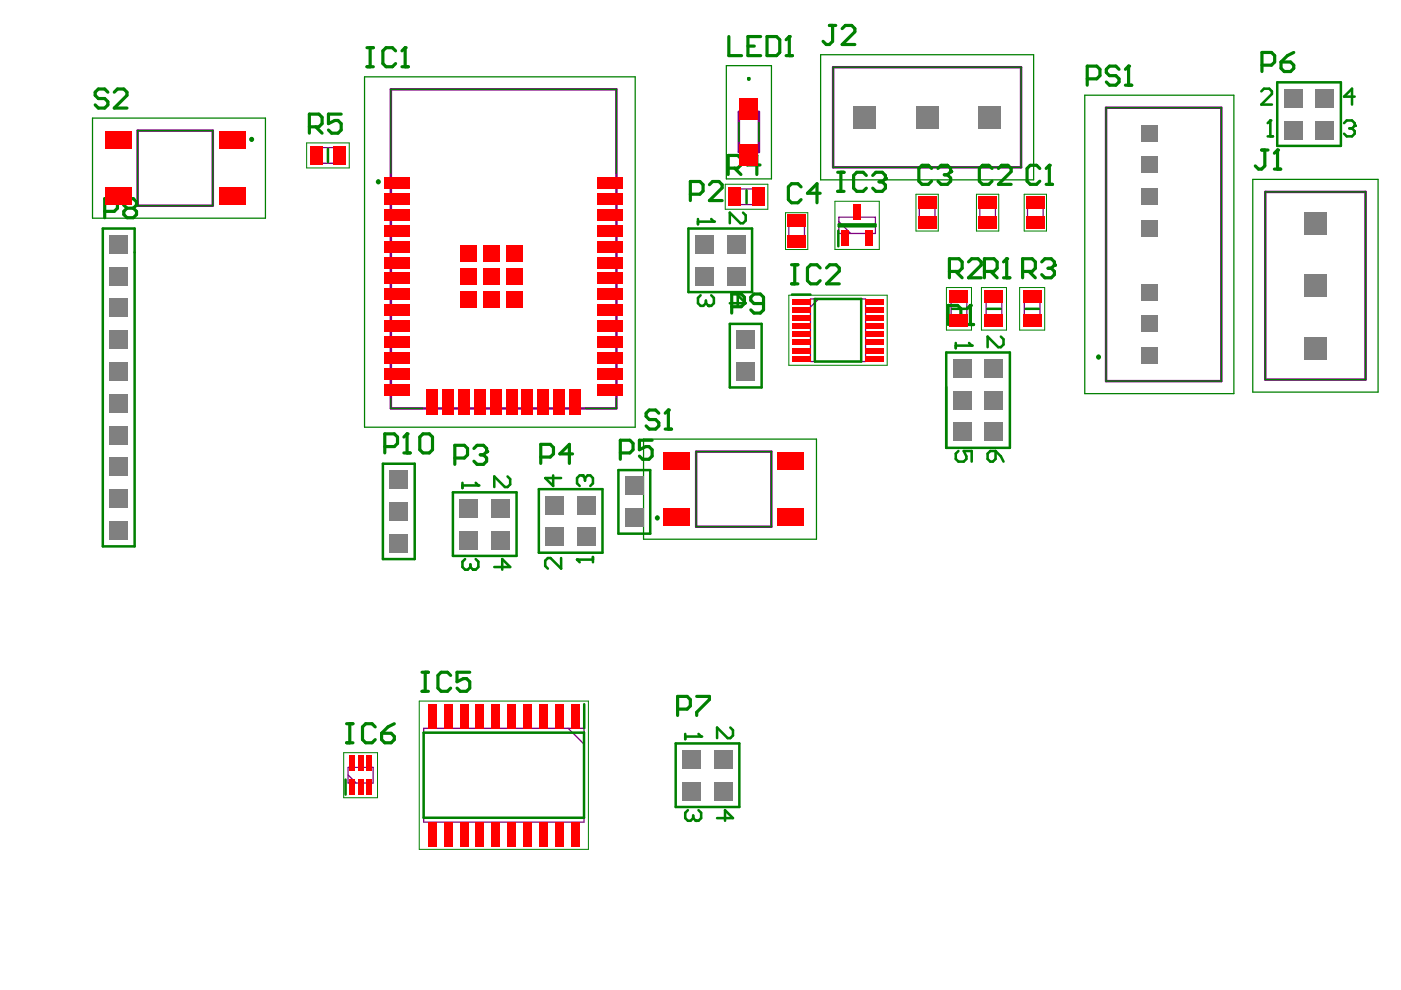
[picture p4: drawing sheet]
<svg xmlns="http://www.w3.org/2000/svg" width="297mm" height="210mm" viewBox="0 0 297 210" stroke-linecap="round" stroke-linejoin="round" font-family="sans-serif">
<g fill="none" stroke="#008000" stroke-width=".27">
<path d="M77.3 16.3h57.4v74.3h-57.4zM154 13.9h9.6v24h-9.6zM174 11.6h45.2v26.5h-45.2zM176.6 14.3h39.9v21.2h-39.9zM19.6 25h36.7v21.3h-36.7zM29.2 27.7h15.9v15.9h-15.9zM82.9 36.7v-17.8h47.8v17.8M156.7 26v4M160.9 26v4M230 20.2h31.6v63.3h-31.6zM234.5 22.8h24.4v58h-24.4zM265.6 38h26.6v45.1h-26.6z"/>
<path d="M268.3 40.7h21.2v39.8h-21.2zM82.9 84.5v2.1h6.7M130.7 84.5v2.1h-6.6M136.4 93.1h36.7v21.2h-36.7zM147.6 95.8h15.9v15.9h-15.9z"/>
</g>
<g fill="none" stroke="#008000" stroke-width=".21">
<path d="M65 30.3h9v5.3h-9zM153.8 39.1h9v5.3h-9zM166.5 45.1h4.8v7.8h-4.8zM177 42.7h9.4v10.2h-9.4zM194.2 41.2h4.7v7.8h-4.7zM207 41.2h4.8v7.8h-4.8zM217.1 41.2h4.8v7.8h-4.8zM167.2 62.6h20.9v14.8h-20.9zM200.7 61h5.3v9h-5.3zM208.1 61h5.3v9h-5.3zM216.2 61h5.3v9h-5.3zM72.9 159.6h7.1v9.5h-7.1z"/>
<path d="M88.9 148.6h35.9v31.5h-35.9z"/>
</g>
<path d="M82.9 18.9h47.8v67.7h-47.8zM176.6 14.3h39.9v21.2h-39.9zM29.2 27.7h15.9v15.9h-15.9zM156.7 23.7h4.2v8.5h-4.2zM234.5 22.8h24.4v58h-24.4zM268.3 40.7h21.2v39.8h-21.2zM147.6 95.8h15.9v15.9h-15.9z" fill="none" stroke="#800080" stroke-width=".53"/>
<g fill="none" stroke="#800080" stroke-width=".27">
<path d="M66.9 31.3h5.3v3.3h-5.3zM155.6 40.1h5.3v3.3h-5.3zM167.2 46.3h3.4v5.4h-3.4zM177.8 46.1h7.8v3.4h-7.8zM177.8 47l2.6 2.5M194.9 42.4h3.3v5.4h-3.3zM207.7 42.4h3.4v5.4h-3.4zM217.9 42.4h3.3v5.4h-3.3zM171.8 63.4h11.7v13.3h-11.7zM173.6 63.4l-1.8 1.7M201.7 62.8h3.3v5.3h-3.3zM209.1 62.8h3.3v5.3h-3.3z"/>
<path d="M217.2 62.8h3.3v5.3h-3.3zM89.8 154.4h34v19.9h-34zM120.4 154.4l3.4 3.4M73.8 162.7h5.3v3.3h-5.3zM73.8 164.3l1.7 1.7"/>
</g>
<g fill="none" stroke="#008000" stroke-width=".53">
<path d="M270.8 17.5h13.5v13.4h-13.5zM69.5 31.6v2.7M21.8 48.5h6.7v67.3h-6.7zM146 48.5h13.5v13.4h-13.5zM158.3 40.3v2.8M177.7 48.9v3.3M177.8 47.6h7.8v.4h-7.8zM154.7 68.7h6.8v13.4h-6.8zM167.9 62.5h3.9M172.8 63.4h9.8v13.3h-9.8zM200.6 74.7h13.5v20.3h-13.5zM201.9 65.5h2.8"/>
<path d="M209.3 65.5h2.8M217.4 65.5h2.8M81.2 98.3h6.7v20.2h-6.7zM131.1 99.7h6.8v13.4h-6.8zM96 104.4h13.5v13.5h-13.5zM114.2 103.7h13.5v13.5h-13.5zM89.8 155.3h34v18.1h-34zM123.9 149.3v5.1M143.3 157.6h13.5v13.5h-13.5zM73.3 165.3v3.2"/>
</g>
<path d="M98 102.4v1.1M98 102.9h3.4" fill="none" stroke="#008000" stroke-width=".54"/>
<circle cx="101.4" cy="102.9" r=".27" fill="#008000"/>
<path d="M100.9 102.4l.5 .5M100.9 118.5l.5 .6v1.1l-.5 .6h-.6M107.6 101l.6 .6v1.1l-.6 .6h-.6l-2.2-2.3v2.3M104.8 120.2h3.4l-1.7-1.7v2.3" fill="none" stroke="#008000" stroke-width=".54"/>
<circle cx="100.3" cy="120.8" r=".27" fill="#008000"/>
<path d="M98.6 118.5l-.6 .6v1.1l.6 .6h.6l.5-.6M99.7 119.7v.5M99.7 120.2l.6 .6M145.3 155.6v1.1M145.3 156.2h3.4" fill="none" stroke="#008000" stroke-width=".54"/>
<circle cx="148.7" cy="156.2" r=".27" fill="#008000"/>
<path d="M148.1 155.6l.6 .6M154.8 154.3l.6 .5v1.1l-.6 .6h-.5l-2.3-2.2v2.2M148.1 171.8l.6 .5v1.2l-.6 .5h-.6M152 173.5h3.4l-1.7-1.7v2.2" fill="none" stroke="#008000" stroke-width=".54"/>
<circle cx="147.5" cy="174" r=".27" fill="#008000"/>
<path d="M202.6 72.7v1.1M202.6 73.3h3.4M212.2 71.4l.6 .5v1.2l-.6 .5h-.6l-2.2-2.2v2.2M203.2 95.6l-.6 .6v1.1l.6 .6h1.1l.6-.6v-.6l-.6-1.1h1.7v2.3M209.4 96.2l.6-.6h1.1v1.7l-.6 .6h-.5l-.6-.6zM211.1 95.6l1.1 1.1 .6 1.2M145.8 171.8l-.5 .5v1.2l.5 .5h.6l.6-.5M147 173.5l.5 .5M147 172.9v.6" fill="none" stroke="#008000" stroke-width=".54"/>
<circle cx="206" cy="73.3" r=".27" fill="#008000"/>
<path d="M268.8 28.9h1.1M269.3 25.5v3.4M205.5 72.7l.5 .6" fill="none" stroke="#008000" stroke-width=".54"/>
<circle cx="269.3" cy="25.5" r=".27" fill="#008000"/>
<path d="M267.4 19.4l.6-.6h1.1l.6 .6v.5l-2.3 2.3h2.3M269.3 25.5l-.5 .6M285 26.1l.5-.6h1.2l.5 .6v.6M287.2 20.5h-2.2l1.7-1.7v3.4" fill="none" stroke="#008000" stroke-width=".54"/>
<circle cx="287.2" cy="26.7" r=".27" fill="#008000"/>
<path d="M286.1 27.2h.6M286.7 27.2l.5 .6v.6l-.5 .5h-1.2l-.5-.5M287.2 26.7l-.5 .5M148 46.4v1.2M148 47h3.4" fill="none" stroke="#008000" stroke-width=".54"/>
<circle cx="151.4" cy="47" r=".27" fill="#008000"/>
<path d="M150.8 46.4l.6 .6M157.5 45.1l.6 .5v1.2l-.6 .5h-.5l-2.3-2.2v2.2M150.8 62.6l.6 .6v1.1l-.6 .6h-.6M154.7 64.3h3.4l-1.7-1.7v2.3" fill="none" stroke="#008000" stroke-width=".54"/>
<circle cx="150.2" cy="64.9" r=".27" fill="#008000"/>
<path d="M148.5 62.6l-.5 .6v1.1l.5 .6h.6l.6-.6M149.7 64.3l.5 .6M149.7 63.7v.6M122.3 118.7h3.4M125.7 118.1v1.1" fill="none" stroke="#008000" stroke-width=".54"/>
<circle cx="122.3" cy="118.7" r=".27" fill="#008000"/>
<path d="M117.3 100.8v2.2l-1.7-1.6h3.4M119 118.3v2.3l-2.3-2.3h-.5l-.6 .6v1.1l.6 .6M122.3 118.7l.6 .5M123.5 100.8h-.6l-.6 .6v1.1l.6 .5" fill="none" stroke="#008000" stroke-width=".54"/>
<circle cx="123.5" cy="100.8" r=".27" fill="#008000"/>
<path d="M123.5 100.8l.5 .6M124 101.4v.5M124 101.4l.6-.6h.6l.5 .6v1.1l-.5 .5" fill="none" stroke="#008000" stroke-width=".54"/>
<path d="M81.6 94.7h2l.7-.7v-1.3l-.7-.7h-2v4M85.6 96h1.4M86.3 92v4" fill="none" stroke="#008000" stroke-width=".68"/>
<circle cx="86.3" cy="92" r=".34" fill="#008000"/>
<g fill="none" stroke="#008000" stroke-width=".68">
<path d="M230.5 16.7h2l.7-.7v-1.3l-.7-.7h-2v4.1M237.3 14.7l-.7-.7h-1.4l-.6 .7v.7l.6 .6h1.4l.7 .7v.7l-.7 .7h-1.4l-.6-.7M238.6 18.1h1.4M239.3 14v4.1M22.2 44.8h2l.7-.7v-1.3l-.7-.7h-2v4.1M26.9 44.1l-.7-.6v-.7l.7-.7h1.4l.6 .7v.7l-.6 .6M26.9 44.1l-.7 .7v.7l.7 .7h1.4l.6-.7v-.7l-.6-.7M26.9 44.1h1.4M155.1 65h2.1l.6-.6v-1.4l-.6-.7h-2.1v4.1M161.9 64.4h-2l-.7-.7v-.7l.7-.7h1.3l.7 .7v2.7l-.7 .7h-1.3l-.7-.7M86.3 92l-.7 .7M89 92.7l.7-.7h1.3l.7 .7v2.7l-.7 .6h-1.3l-.7-.6z"/>
<path d="M131.5 96h2l.7-.6v-1.4l-.7-.7h-2v4.1M138.3 93.3h-2.7v2.1l1.3-.7h.7l.7 .7v1.3l-.7 .7h-1.4l-.6-.7"/>
</g>
<circle cx="239.3" cy="14" r=".34" fill="#008000"/>
<path d="M239.3 14l-.7 .7M267.5 31.8h1.3M268.2 31.8v3.4l-.7 .7h-.7l-.7-.7M270.2 35.9h1.3M270.9 31.8v4.1" fill="none" stroke="#008000" stroke-width=".68"/>
<circle cx="270.9" cy="31.8" r=".34" fill="#008000"/>
<path d="M22.9 19.5l-.7-.6h-1.3l-.7 .6v.7l.7 .7h1.3l.7 .7v.6l-.7 .7h-1.3l-.7-.7M24.2 19.5l.7-.6h1.3l.7 .6v.7l-2.7 2.7h2.7M270.9 31.8l-.7 .7M139.7 87.6l-.7-.7h-1.3l-.7 .7v.7l.7 .7h1.3l.7 .6v.7l-.7 .7h-1.3l-.7-.7M141 91h1.4M141.7 86.9v4.1" fill="none" stroke="#008000" stroke-width=".68"/>
<circle cx="141.7" cy="86.9" r=".34" fill="#008000"/>
<path d="M65.6 26.9h2l.7-.7v-1.3l-.7-.7h-2v4M66.9 26.9l1.4 1.3M72.3 24.2h-2.7v2l1.4-.7h.7l.6 .7v1.4l-.6 .6h-1.4l-.7-.6M154.4 35.7h2l.7-.7v-1.4l-.7-.6h-2v4M155.7 35.7l1.4 1.3M161.1 35h-2.7l2.1-2v4M216.8 57.6h2l.7-.7v-1.4l-.7-.6h-2v4M218.2 57.6l1.3 1.3M220.9 55.5l.6-.6h1.4l.7 .6v.7M141.7 86.9l-.7 .7" fill="none" stroke="#008000" stroke-width=".68"/>
<circle cx="223.6" cy="56.2" r=".34" fill="#008000"/>
<path d="M201.3 57.6h2l.7-.7v-1.4l-.7-.6h-2v4M202.6 57.6l1.4 1.3M205.3 55.5l.7-.6h1.4l.6 .6v.7l-2.7 2.7h2.7M208.7 57.6h2l.7-.7v-1.4l-.7-.6h-2v4M210.1 57.6l1.3 1.3M212.8 58.9h1.3M213.4 54.9v4M222.2 56.9h.7M222.9 56.9l.7 .7v.6l-.7 .7h-1.4l-.6-.7M223.6 56.2l-.7 .7" fill="none" stroke="#008000" stroke-width=".68"/>
<circle cx="213.4" cy="54.9" r=".34" fill="#008000"/>
<path d="M267.6 13.8h2l.7-.7v-1.3l-.7-.7h-2v4.1M271.6 13.1h2l.7 .7v.7l-.7 .7h-1.3l-.7-.7zM274.3 11.1l-1.3 .7-1.4 1.3M213.4 54.9l-.6 .6M96.4 97.1h2.1l.6-.7v-1.3l-.6-.7h-2.1v4.1M100.5 95.1l.7-.7h1.3l.7 .7v.7M114.6 96.9h2.1l.6-.7v-1.3l-.6-.7h-2.1v4.1M121.4 96.2h-2.7l2-2v4.1M143.7 150.3h2l.7-.6v-1.4l-.7-.6h-2v4M147.7 147.7h2.7v.6l-2.7 2.7v.7" fill="none" stroke="#008000" stroke-width=".68"/>
<circle cx="103.2" cy="95.8" r=".34" fill="#008000"/>
<path d="M150.4 39.2l.7-.7h1.3l.7 .7v.6l-2.7 2.7h2.7M146.4 41.2h2l.7-.7v-1.3l-.7-.7h-2v4M201 67.5h2l.7-.7v-1.4l-.7-.6h-2v4M205.1 68.8h1.3M205.7 64.8v4M101.8 96.4h.7M102.5 96.4l.7 .7v.7l-.7 .7h-1.3l-.7-.7M103.2 95.8l-.7 .6" fill="none" stroke="#008000" stroke-width=".68"/>
<circle cx="205.7" cy="64.8" r=".34" fill="#008000"/>
<path d="M154.5 7.8v4h2.7M158.6 9.8h1.3M161.3 7.8h-2.7v4h2.7M162.6 7.8h2l.7 .6v2.7l-.7 .7h-2zM166.7 11.8h1.3M167.3 7.8v4M205.7 64.8l-.6 .6" fill="none" stroke="#008000" stroke-width=".68"/>
<circle cx="167.3" cy="7.8" r=".34" fill="#008000"/>
<g fill="none" stroke="#008000" stroke-width=".68">
<path d="M167.3 7.8l-.6 .6M175.9 5.4h1.3M176.5 5.4v3.4l-.6 .6h-.7l-.7-.6M178.6 6.1l.6-.7h1.4l.6 .7v.6l-2.6 2.7h2.6M177.6 36.5h1.4M178.3 36.5v4.1M183.7 37.2l-.7-.7h-1.3l-.7 .7v2.7l.7 .7h1.3l.7-.7M185 37.2l.7-.7h1.4l.6 .7v.7M177.6 40.6h1.4M73.5 153.4h1.3M73.5 157.5h1.3M74.2 153.4v4.1"/>
<path d="M79.6 154.1l-.7-.7h-1.4l-.6 .7v2.7l.6 .7h1.4l.7-.7M80.9 155.5h2l.7 .6v.7l-.7 .7h-1.3l-.7-.7zM83.6 153.4l-1.3 .7-1.4 1.4M89.5 142.5h1.3M89.5 146.6h1.3M90.2 142.5v4.1M95.5 143.2l-.6-.7h-1.4l-.6 .7v2.7l.6 .7h1.4l.6-.7M99.6 142.5h-2.7v2.1l1.3-.7h.7l.7 .7v1.3l-.7 .7h-1.3l-.7-.7"/>
</g>
<circle cx="187.7" cy="37.9" r=".34" fill="#008000"/>
<g fill="none" stroke="#008000" stroke-width=".68">
<path d="M77.8 10.1h1.4M77.8 14.2h1.4M78.5 10.1v4.1M83.9 10.8l-.7-.7h-1.3l-.7 .7v2.7l.7 .7h1.3l.7-.7M85.2 14.2h1.4M85.9 10.1v4.1M186.4 38.5h.7M187.1 38.5l.6 .7v.7l-.6 .7h-1.4l-.7-.7M187.7 37.9l-.6 .6M167.8 56.1h1.4M168.5 56.1v4.1M173.9 56.8l-.7-.7h-1.3l-.7 .7v2.7l.7 .7h1.3l.7-.7"/>
<path d="M175.2 56.8l.7-.7h1.4l.6 .7v.7l-2.7 2.7h2.7M167.8 60.2h1.4"/>
</g>
<circle cx="85.9" cy="10.1" r=".34" fill="#008000"/>
<path d="M85.9 10.1l-.7 .7M169.8 39.6l-.6-.6h-1.4l-.7 .6v2.7l.7 .7h1.4l.6-.7M197.5 35.7l-.7-.7h-1.3l-.7 .7v2.7l.7 .7h1.3l.7-.7M198.9 35.7l.6-.7h1.4l.7 .7v.7M173.9 41h-2.7l2-2v4" fill="none" stroke="#008000" stroke-width=".68"/>
<circle cx="201.6" cy="36.4" r=".34" fill="#008000"/>
<path d="M200.2 37.1h.7M200.9 37.1l.7 .6v.7l-.7 .7h-1.4l-.6-.7M201.6 36.4l-.7 .7M210.3 35.7l-.6-.7h-1.4l-.7 .7v2.7l.7 .7h1.4l.6-.7M211.7 35.7l.7-.7h1.3l.7 .7v.7l-2.7 2.7h2.7M220.5 35.7l-.7-.7h-1.4l-.6 .7v2.7l.6 .7h1.4l.7-.7M221.8 39.1h1.4M222.5 35v4.1" fill="none" stroke="#008000" stroke-width=".68"/>
<circle cx="222.5" cy="35" r=".34" fill="#008000"/>
<path d="M222.5 35l-.7 .7" fill="none" stroke="#008000" stroke-width=".68"/>
<g fill="none" stroke="#008000" stroke-width=".53">
<circle cx="158.8" cy="16.7" r=".13"/>
<circle cx="53.4" cy="29.5" r=".27"/>
<circle cx="80.2" cy="38.6" r=".27"/>
<circle cx="232.9" cy="75.7" r=".27"/>
<circle cx="139.4" cy="109.8" r=".27"/>
</g>
<g fill="#808080">
<path d="M82.6 113.2h3.9v4h-3.9z" fill-rule="evenodd"/>
<path d="M97.4 112.5h4v4h-4z" fill-rule="evenodd"/>
<path d="M104.2 112.5h3.9v4h-3.9z" fill-rule="evenodd"/>
<path d="M115.6 111.8h4v4h-4z" fill-rule="evenodd"/>
<path d="M122.4 111.8h4v4h-4z" fill-rule="evenodd"/>
<path d="M23.2 110.5h4v4h-4z" fill-rule="evenodd"/>
<path d="M82.6 106.4h3.9v4h-3.9z" fill-rule="evenodd"/>
<path d="M97.4 105.8h4v3.9h-4z" fill-rule="evenodd"/>
<path d="M104.2 105.8h3.9v3.9h-3.9z" fill-rule="evenodd"/>
<path d="M115.6 105.1h4v4h-4z" fill-rule="evenodd"/>
<path d="M122.4 105.1h4v4h-4z" fill-rule="evenodd"/>
<path d="M23.2 103.7h4v4h-4z" fill-rule="evenodd"/>
<path d="M82.6 99.7h3.9v4h-3.9z" fill-rule="evenodd"/>
<path d="M23.2 97h4v4h-4z" fill-rule="evenodd"/>
<path d="M23.2 90.3h4v3.9h-4z" fill-rule="evenodd"/>
<path d="M23.2 83.5h4v4h-4z" fill-rule="evenodd"/>
<path d="M23.2 76.8h4v4h-4z" fill-rule="evenodd"/>
<path d="M23.2 70.1h4v3.9h-4z" fill-rule="evenodd"/>
<path d="M23.2 63.3h4v4h-4z" fill-rule="evenodd"/>
<path d="M23.2 56.6h4v4h-4z" fill-rule="evenodd"/>
<path d="M23.2 49.8h4v4h-4z" fill-rule="evenodd"/>
<path d="M132.5 107.8h4v4h-4z" fill-rule="evenodd"/>
<path d="M132.5 101h4v4h-4z" fill-rule="evenodd"/>
<path d="M144.6 159h4v4h-4z" fill-rule="evenodd"/>
<path d="M144.6 165.7h4v4h-4z" fill-rule="evenodd"/>
<path d="M202 89.6h4v4h-4z" fill-rule="evenodd"/>
<path d="M202 82.9h4v3.9h-4z" fill-rule="evenodd"/>
<path d="M151.4 159h4v4h-4z" fill-rule="evenodd"/>
<path d="M151.4 165.7h4v4h-4z" fill-rule="evenodd"/>
<path d="M208.7 89.6h4v4h-4z" fill-rule="evenodd"/>
<path d="M156.1 76.8h4v4h-4z" fill-rule="evenodd"/>
<path d="M208.7 82.9h4v3.9h-4z" fill-rule="evenodd"/>
<path d="M147.3 56.6h4v4h-4z" fill-rule="evenodd"/>
<path d="M147.3 49.8h4v4h-4z" fill-rule="evenodd"/>
<path d="M154.1 56.6h4v4h-4z" fill-rule="evenodd"/>
<path d="M154.1 49.8h4v4h-4z" fill-rule="evenodd"/>
<path d="M156.1 70.1h4v3.9h-4z" fill-rule="evenodd"/>
<path d="M180.9 22.5h4.8v4.8h-4.8z" fill-rule="evenodd"/>
<path d="M194.2 22.5h4.8v4.8h-4.8z" fill-rule="evenodd"/>
<path d="M202 76.1h4v4h-4z" fill-rule="evenodd"/>
<path d="M207.5 22.5h4.7v4.8h-4.7z" fill-rule="evenodd"/>
<path d="M208.7 76.1h4v4h-4z" fill-rule="evenodd"/>
<path d="M242.1 33.2h3.4v3.5h-3.4z" fill-rule="evenodd"/>
<path d="M242.1 66.9h3.4v3.5h-3.4z" fill-rule="evenodd"/>
<path d="M242.1 60.2h3.4v3.5h-3.4z" fill-rule="evenodd"/>
<path d="M242.1 40h3.4v3.4h-3.4z" fill-rule="evenodd"/>
<path d="M242.1 46.7h3.4v3.5h-3.4z" fill-rule="evenodd"/>
<path d="M242.1 73.7h3.4v3.4h-3.4z" fill-rule="evenodd"/>
<path d="M242.1 26.5h3.4v3.5h-3.4z" fill-rule="evenodd"/>
<path d="M272.2 18.8h4v4h-4z" fill-rule="evenodd"/>
<path d="M272.2 25.6h4v4h-4z" fill-rule="evenodd"/>
<path d="M276.5 71.5h4.8v4.7h-4.8z" fill-rule="evenodd"/>
<path d="M276.5 58.2h4.8v4.8h-4.8z" fill-rule="evenodd"/>
<path d="M276.5 44.9h4.8v4.8h-4.8z" fill-rule="evenodd"/>
<path d="M278.9 25.6h4v4h-4z" fill-rule="evenodd"/>
<path d="M278.9 18.8h4v4h-4z" fill-rule="evenodd"/>
</g>
<g fill="#f00">
<path d="M166.9 45.5h4v2.7h-4z" fill-rule="evenodd"/>
<path d="M194.6 41.6h3.9v2.7h-3.9z" fill-rule="evenodd"/>
<path d="M194.6 45.9h3.9v2.7h-3.9z" fill-rule="evenodd"/>
<path d="M207.4 41.6h3.9v2.7h-3.9z" fill-rule="evenodd"/>
<path d="M207.4 45.9h3.9v2.7h-3.9z" fill-rule="evenodd"/>
<path d="M217.6 41.6h3.9v2.7h-3.9z" fill-rule="evenodd"/>
<path d="M217.6 45.9h3.9v2.7h-3.9z" fill-rule="evenodd"/>
<path d="M156.8 30.6h4v4.7h-4z" fill-rule="evenodd"/>
<path d="M156.8 20.7h4v4.6h-4z" fill-rule="evenodd"/>
<path d="M121.1 149.3h1.8v5.1h-1.8z" fill-rule="evenodd"/>
<path d="M117.7 149.3h1.9v5.1h-1.9z" fill-rule="evenodd"/>
<path d="M114.3 149.3h1.9v5.1h-1.9z" fill-rule="evenodd"/>
<path d="M111 149.3h1.8v5.1h-1.8z" fill-rule="evenodd"/>
<path d="M107.6 149.3h1.8v5.1h-1.8z" fill-rule="evenodd"/>
<path d="M104.2 149.3h1.9v5.1h-1.9z" fill-rule="evenodd"/>
<path d="M100.8 149.3h1.9v5.1h-1.9z" fill-rule="evenodd"/>
<path d="M97.5 149.3h1.8v5.1h-1.8z" fill-rule="evenodd"/>
<path d="M94.1 149.3h1.8v5.1h-1.8z" fill-rule="evenodd"/>
<path d="M90.7 149.3h1.9v5.1h-1.9z" fill-rule="evenodd"/>
<path d="M90.7 174.3h1.9v5.1h-1.9z" fill-rule="evenodd"/>
<path d="M94.1 174.3h1.8v5.1h-1.8z" fill-rule="evenodd"/>
<path d="M97.5 174.3h1.8v5.1h-1.8z" fill-rule="evenodd"/>
<path d="M100.8 174.3h1.9v5.1h-1.9z" fill-rule="evenodd"/>
<path d="M104.2 174.3h1.9v5.1h-1.9z" fill-rule="evenodd"/>
<path d="M107.6 174.3h1.8v5.1h-1.8z" fill-rule="evenodd"/>
<path d="M111 174.3h1.8v5.1h-1.8z" fill-rule="evenodd"/>
<path d="M114.3 174.3h1.9v5.1h-1.9z" fill-rule="evenodd"/>
<path d="M117.7 174.3h1.9v5.1h-1.9z" fill-rule="evenodd"/>
<path d="M121.1 174.3h1.8v5.1h-1.8z" fill-rule="evenodd"/>
<path d="M22.3 39.8h5.6v3.7h-5.6z" fill-rule="evenodd"/>
<path d="M46.4 39.8h5.6v3.7h-5.6z" fill-rule="evenodd"/>
<path d="M22.3 27.8h5.6v3.7h-5.6z" fill-rule="evenodd"/>
<path d="M46.4 27.8h5.6v3.7h-5.6z" fill-rule="evenodd"/>
<path d="M164.9 95.9h5.6v3.7h-5.6z" fill-rule="evenodd"/>
<path d="M140.7 95.9h5.6v3.7h-5.6z" fill-rule="evenodd"/>
<path d="M164.9 107.8h5.6v3.7h-5.6z" fill-rule="evenodd"/>
<path d="M140.7 107.8h5.6v3.7h-5.6z" fill-rule="evenodd"/>
<path d="M70.7 31h2.7v3.9h-2.7z" fill-rule="evenodd"/>
<path d="M65.7 31h2.6v3.9h-2.6z" fill-rule="evenodd"/>
<path d="M154.4 39.8h2.7v3.8h-2.7z" fill-rule="evenodd"/>
<path d="M159.5 39.8h2.6v3.8h-2.6z" fill-rule="evenodd"/>
<path d="M216.9 66.7h3.9v2.6h-3.9z" fill-rule="evenodd"/>
<path d="M208.8 66.7h3.9v2.6h-3.9z" fill-rule="evenodd"/>
<path d="M201.4 61.6h3.8v2.7h-3.8z" fill-rule="evenodd"/>
<path d="M216.9 61.6h3.9v2.7h-3.9z" fill-rule="evenodd"/>
<path d="M201.4 66.7h3.8v2.6h-3.8z" fill-rule="evenodd"/>
<path d="M81.5 67.9h5.4v2.4h-5.4z" fill-rule="evenodd"/>
<path d="M81.5 64.6h5.4v2.4h-5.4z" fill-rule="evenodd"/>
<path d="M81.5 61.2h5.4v2.4h-5.4z" fill-rule="evenodd"/>
<path d="M81.5 57.8h5.4v2.4h-5.4z" fill-rule="evenodd"/>
<path d="M81.5 54.5h5.4v2.4h-5.4z" fill-rule="evenodd"/>
<path d="M81.5 51.1h5.4v2.4h-5.4z" fill-rule="evenodd"/>
<path d="M81.5 47.7h5.4v2.4h-5.4z" fill-rule="evenodd"/>
<path d="M81.5 44.4h5.4v2.3h-5.4z" fill-rule="evenodd"/>
<path d="M81.5 37.6h5.4v2.4h-5.4z" fill-rule="evenodd"/>
<path d="M81.5 41h5.4v2.4h-5.4z" fill-rule="evenodd"/>
<path d="M167.9 65.1h3.9v1.2h-3.9z" fill-rule="evenodd"/>
<path d="M167.9 66.8h3.9v1.2h-3.9z" fill-rule="evenodd"/>
<path d="M167.9 68.6h3.9v1.2h-3.9z" fill-rule="evenodd"/>
<path d="M167.9 70.3h3.9v1.2h-3.9z" fill-rule="evenodd"/>
<path d="M167.9 72h3.9v1.2h-3.9z" fill-rule="evenodd"/>
<path d="M167.9 73.7h3.9v1.2h-3.9z" fill-rule="evenodd"/>
<path d="M167.9 75.5h3.9v1.2h-3.9z" fill-rule="evenodd"/>
<path d="M183.5 75.5h3.9v1.2h-3.9z" fill-rule="evenodd"/>
<path d="M183.5 73.7h3.9v1.2h-3.9z" fill-rule="evenodd"/>
<path d="M183.5 72h3.9v1.2h-3.9z" fill-rule="evenodd"/>
<path d="M183.5 70.3h3.9v1.2h-3.9z" fill-rule="evenodd"/>
<path d="M183.5 68.6h3.9v1.2h-3.9z" fill-rule="evenodd"/>
<path d="M183.5 66.8h3.9v1.2h-3.9z" fill-rule="evenodd"/>
<path d="M208.8 61.6h3.9v2.7h-3.9z" fill-rule="evenodd"/>
<path d="M74.2 165.3h1.1v3.2h-1.1z" fill-rule="evenodd"/>
<path d="M75.9 165.3h1.1v3.2h-1.1z" fill-rule="evenodd"/>
<path d="M77.7 165.3h1v3.2h-1z" fill-rule="evenodd"/>
<path d="M77.6 160.3h1.1v3.1h-1.1z" fill-rule="evenodd"/>
<path d="M75.9 160.3h1.1v3.1h-1.1z" fill-rule="evenodd"/>
<path d="M74.2 160.3h1.1v3.1h-1.1z" fill-rule="evenodd"/>
<path d="M167.9 63.4h3.9v1.2h-3.9z" fill-rule="evenodd"/>
<path d="M107.2 61.8h3.6v3.5h-3.6z" fill-rule="evenodd"/>
<path d="M102.4 61.8h3.5v3.5h-3.5z" fill-rule="evenodd"/>
<path d="M97.5 61.8h3.5v3.5h-3.5z" fill-rule="evenodd"/>
<path d="M107.2 56.9h3.6v3.6h-3.6z" fill-rule="evenodd"/>
<path d="M102.4 56.9h3.5v3.6h-3.5z" fill-rule="evenodd"/>
<path d="M97.5 56.9h3.5v3.6h-3.5z" fill-rule="evenodd"/>
<path d="M107.2 52.1h3.6v3.5h-3.6z" fill-rule="evenodd"/>
<path d="M102.4 52.1h3.5v3.5h-3.5z" fill-rule="evenodd"/>
<path d="M97.5 52.1h3.5v3.5h-3.5z" fill-rule="evenodd"/>
<path d="M126.7 37.6h5.3v2.4h-5.3z" fill-rule="evenodd"/>
<path d="M126.7 41h5.3v2.4h-5.3z" fill-rule="evenodd"/>
<path d="M126.7 44.4h5.3v2.3h-5.3z" fill-rule="evenodd"/>
<path d="M126.7 47.7h5.3v2.4h-5.3z" fill-rule="evenodd"/>
<path d="M126.7 51.1h5.3v2.4h-5.3z" fill-rule="evenodd"/>
<path d="M126.7 54.5h5.3v2.4h-5.3z" fill-rule="evenodd"/>
<path d="M126.7 57.8h5.3v2.4h-5.3z" fill-rule="evenodd"/>
<path d="M126.7 61.2h5.3v2.4h-5.3z" fill-rule="evenodd"/>
<path d="M126.7 64.6h5.3v2.4h-5.3z" fill-rule="evenodd"/>
<path d="M126.7 67.9h5.3v2.4h-5.3z" fill-rule="evenodd"/>
<path d="M126.7 71.3h5.3v2.4h-5.3z" fill-rule="evenodd"/>
<path d="M126.7 74.7h5.3v2.4h-5.3z" fill-rule="evenodd"/>
<path d="M126.7 78.1h5.3v2.3h-5.3z" fill-rule="evenodd"/>
<path d="M126.7 81.4h5.3v2.4h-5.3z" fill-rule="evenodd"/>
<path d="M120.8 82.6h2.4v5.3h-2.4z" fill-rule="evenodd"/>
<path d="M117.4 82.6h2.4v5.3h-2.4z" fill-rule="evenodd"/>
<path d="M114 82.6h2.4v5.3h-2.4z" fill-rule="evenodd"/>
<path d="M110.6 82.6h2.4v5.3h-2.4z" fill-rule="evenodd"/>
<path d="M107.3 82.6h2.4v5.3h-2.4z" fill-rule="evenodd"/>
<path d="M103.9 82.6h2.4v5.3h-2.4z" fill-rule="evenodd"/>
<path d="M100.5 82.6h2.4v5.3h-2.4z" fill-rule="evenodd"/>
<path d="M97.1 82.6h2.4v5.3h-2.4z" fill-rule="evenodd"/>
<path d="M93.8 82.6h2.4v5.3h-2.4z" fill-rule="evenodd"/>
<path d="M90.4 82.6h2.4v5.3h-2.4z" fill-rule="evenodd"/>
<path d="M81.5 81.4h5.4v2.4h-5.4z" fill-rule="evenodd"/>
<path d="M81.5 78.1h5.4v2.3h-5.4z" fill-rule="evenodd"/>
<path d="M81.5 74.7h5.4v2.4h-5.4z" fill-rule="evenodd"/>
<path d="M81.5 71.3h5.4v2.4h-5.4z" fill-rule="evenodd"/>
<path d="M183.5 65.1h3.9v1.2h-3.9z" fill-rule="evenodd"/>
<path d="M183.5 63.4h3.9v1.2h-3.9z" fill-rule="evenodd"/>
<path d="M178.4 48.9h1.6v3.3h-1.6z" fill-rule="evenodd"/>
<path d="M183.5 48.9h1.5v3.3h-1.5z" fill-rule="evenodd"/>
<path d="M180.9 43.3h1.6v3.4h-1.6z" fill-rule="evenodd"/>
<path d="M166.9 49.8h4v2.7h-4z" fill-rule="evenodd"/>
</g>
</svg>
